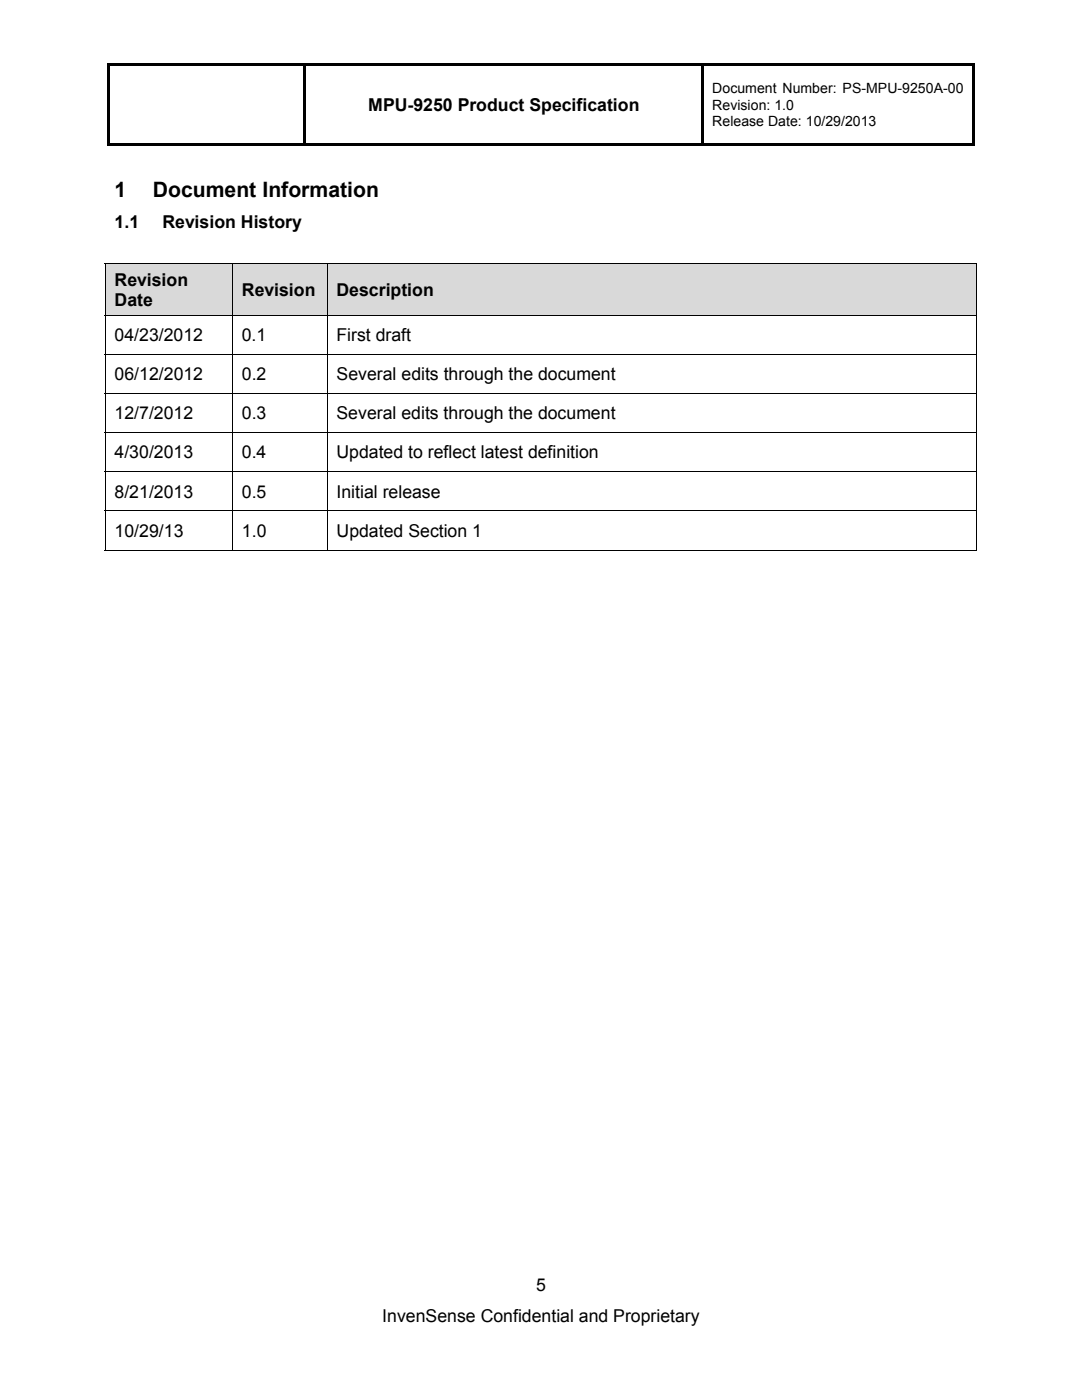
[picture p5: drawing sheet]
<svg xmlns="http://www.w3.org/2000/svg" width="216mm" height="279mm" viewBox="0 0 216 279" stroke-linecap="round" stroke-linejoin="round" font-family="sans-serif">
<defs><g id="words">
<g font-size="4.2">
<text x="22.9" y="39.2">1</text>
<text x="30.5" y="39.2">Document Information</text>
</g>
<g font-size="3.5">
<text x="73.5" y="22.2">MPU-9250 Product Specification</text>
<text x="22.9" y="45.6">1.1</text>
<text x="32.4" y="45.6">Revision History</text>
<text x="22.9" y="57">Revision</text>
<text x="48.3" y="59">Revision</text>
<text x="67.1" y="59">Description</text>
<text x="22.9" y="61.1">Date</text>
<text x="22.9" y="68.1">04/23/2012</text>
<text x="48.2" y="68.1">0.1</text>
<text x="67.1" y="68.1">First draft</text>
<text x="22.9" y="75.9">06/12/2012</text>
<text x="48.3" y="75.9">0.2</text>
<text x="67.2" y="75.9">Several edits through the document</text>
<text x="22.9" y="83.7">12/7/2012</text>
<text x="48.3" y="83.7">0.3</text>
<text x="67.1" y="83.7">Several edits through the document</text>
<text x="22.9" y="91.5">4/30/2013</text>
<text x="48.3" y="91.5">0.4</text>
<text x="67.1" y="91.5">Updated to reflect latest definition</text>
<text x="22.9" y="99.3">8/21/2013</text>
<text x="48.3" y="99.3">0.5</text>
<text x="67.1" y="99.3">Initial release</text>
<text x="22.9" y="107.1">10/29/13</text>
<text x="48.3" y="107.1">1.0</text>
<text x="67.2" y="107.1">Updated Section 1</text>
<text x="107" y="257.6">5</text>
<text x="76.3" y="263.8">InvenSense Confidential and Proprietary</text>
</g>
<g font-size="2.8">
<text x="142.1" y="18.6">Document Number: PS-MPU-9250A-00</text>
<text x="142.1" y="21.9">Revision: 1.0</text>
<text x="142.1" y="25.1">Release Date: 10/29/2013</text>
</g>
</g></defs>
<path d="M21.4 12.7h.5v.5h-.5zM21.4 12.7h173.1v.5h-173.1zM193.9 12.7h.6v.5h-.6zM21.4 13.2h.5v15.9h-.5zM21.4 28.6h39.2v.5h-39.2zM60.6 13.2h.5v15.9h-.5zM61.1 28.6h78.9v.5h-78.9zM140 13.2h.5v15.9h-.5zM140.5 28.6h53.4v.5h-53.4zM193.9 13.2h.6v15.9h-.6zM193.9 28.6h.6v.5h-.6z" fill="#000"/>
<g fill="#d9d9d9">
<path d="M21 52.7h25.3v10.2h-25.3z"/>
<path d="M22.9 52.7h21.5v5.1h-21.5z"/>
<path d="M22.9 57.8h21.5v5.1h-21.5z"/>
<path d="M46.4 52.7h18.8v10.2h-18.8z"/>
<path d="M48.3 54.7h15.1v6.2h-15.1z"/>
<path d="M65.3 52.7h129.6v10.2h-129.6z"/>
<path d="M67.1 54.7h125.9v6.2h-125.9z"/>
</g>
<path d="M20.9 52.5h.1v.2h-.1zM194.9 52.5h.1v.2h-.1zM194.9 109.7h.1v.2h-.1z" fill="#000"/>
<g fill="none" stroke="#000" stroke-width=".2">
<path d="M20.9 52.6h174.1M21 52.7v10.2M46.4 52.7v10.2M65.3 52.7v10.2M194.9 52.7v10.2M20.9 63h174.1M20.9 70.8h174.1M20.9 78.6h174.1M21 63.1v7.6M21 70.9v7.6M21 78.7v7.6M46.4 63.1v7.6"/>
<path d="M46.4 70.9v7.6M46.4 78.7v7.6M65.3 63.1v7.6M65.3 70.9v7.6M65.3 78.7v7.6M194.9 63.1v7.6M194.9 70.9v7.6M194.9 78.7v7.6M20.9 86.4h174.1M20.9 94.2h174.1M21 86.5v7.6M21 94.3v7.6"/>
<path d="M46.4 86.5v7.6M46.4 94.3v7.6M65.3 86.5v7.6M65.3 94.3v7.6M194.9 86.5v7.6M194.9 94.3v7.6M20.9 102h174.1M20.9 109.8h25.4M21 102v7.9M46.4 102v7.9M46.4 109.8h18.8M65.3 102v7.9"/>
<path d="M65.3 109.8h129.6M194.9 102v7.9"/>
</g>
<use href="#words"/>
</svg>
